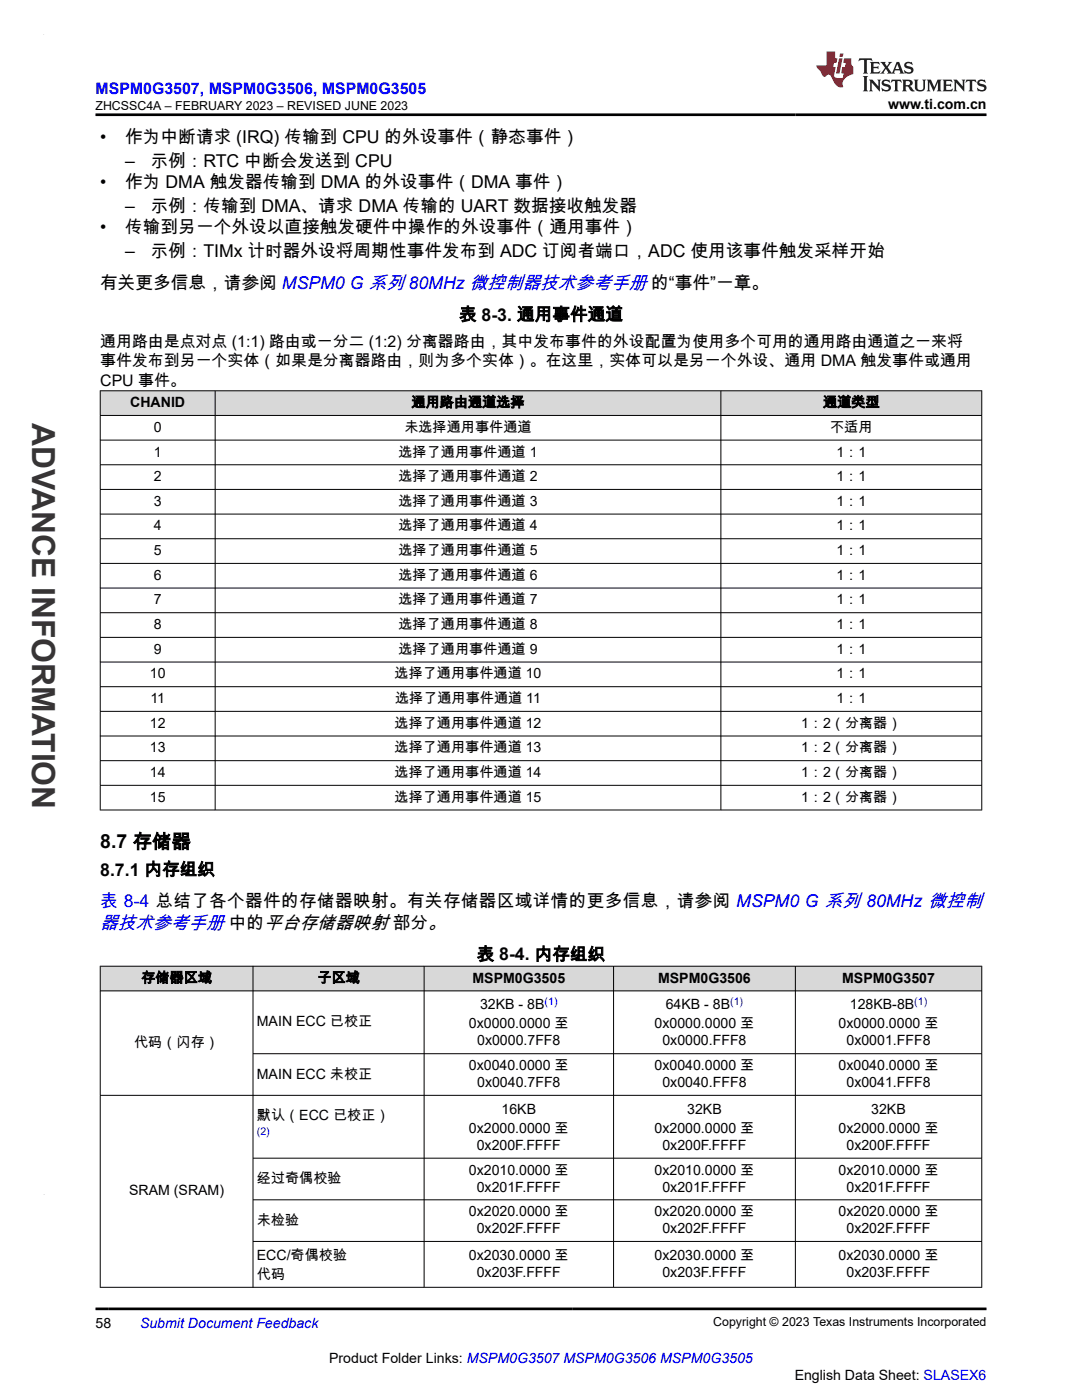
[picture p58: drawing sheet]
<svg xmlns="http://www.w3.org/2000/svg" width="216mm" height="279mm" viewBox="0 0 216 279" stroke-linecap="round" stroke-linejoin="round" font-family="sans-serif">
<defs><g id="words">
<text font-size="6.3" fill="#373435" x="6.4" y="84.5" transform="rotate(90 6.4 84.5)">ADVANCE INFORMATION</text>
<text font-size="3.9" x="20" y="169.3">8.7 存储器</text>
<text font-size="3.7" fill="#00f" x="20" y="185.3">器技术参考手册 中的平台存储器映射 部分。</text>
<g font-size="3.5">
<text x="20" y="28.5">•</text>
<text x="25" y="28.5">作为中断请求 (IRQ) 传输到 CPU 的外设事件（静态事件）</text>
<text x="25" y="33.3">–</text>
<text x="30" y="33.3">示例：RTC 中断会发送到 CPU</text>
<text x="20" y="37.5">•</text>
<text x="25" y="37.5">作为 DMA 触发器传输到 DMA 的外设事件（DMA 事件）</text>
<text x="20" y="46.5">•</text>
<text x="25" y="42.3">–</text>
<text x="25" y="46.5">传输到另一个外设以直接触发硬件中操作的外设事件（通用事件）</text>
<text x="30" y="42.3">示例：传输到 DMA、请求 DMA 传输的 UART 数据接收触发器</text>
<text x="25" y="51.3">–</text>
<text x="30" y="51.3">示例：TIMx 计时器外设将周期性事件发布到 ADC 订阅者端口，ADC 使用该事件触发采样开始</text>
<text x="20" y="57.6">有关更多信息，请参阅 MSPM0 G 系列 80MHz 微控制器技术参考手册 的“事件”一章。</text>
<text x="91.6" y="64">表 8-3. 通用事件通道</text>
<text x="20" y="174.7">8.7.1 内存组织</text>
<text x="95.1" y="191.7">表 8-4. 内存组织</text>
</g>
<text font-size="3.5" fill="#00f" x="20" y="181.1">表 8-4 总结了各个器件的存储器映射。有关存储器区域详情的更多信息，请参阅 MSPM0 G 系列 80MHz 微控制</text>
<text font-size="3.2" fill="#00f" x="19" y="18.7">MSPM0G3507, MSPM0G3506, MSPM0G3505</text>
<g font-size="3.2">
<text x="20" y="69.3">通用路由是点对点 (1:1) 路由或一分二 (1:2) 分离器路由，其中发布事件的外设配置为使用多个可用的通用路由通道之一来将</text>
<text x="20" y="73.1">事件发布到另一个实体（如果是分离器路由，则为多个实体）。在这里，实体可以是另一个外设、通用 DMA 触发事件或通用</text>
<text x="20" y="76.9">CPU 事件。</text>
</g>
<g font-size="2.8">
<text x="177.2" y="21.8">www.ti.com.cn</text>
<text x="26" y="81.3">CHANID</text>
<text x="82.1" y="81.3">通用路由通道选择</text>
<text x="164.2" y="81.3">通道类型</text>
<text x="30.7" y="86.2">0</text>
<text x="80.7" y="86.2">未选择通用事件通道</text>
<text x="165.6" y="86.2">不适用</text>
<text x="30.7" y="91.1">1</text>
<text x="79.5" y="91.1">选择了通用事件通道 1</text>
<text x="166.9" y="91.1">1：1</text>
<text x="30.7" y="96">2</text>
<text x="30.7" y="100.9">3</text>
<text x="79.5" y="96">选择了通用事件通道 2</text>
<text x="79.5" y="100.9">选择了通用事件通道 3</text>
<text x="166.9" y="96">1：1</text>
<text x="166.9" y="100.9">1：1</text>
<text x="30.7" y="105.9">4</text>
<text x="79.5" y="105.9">选择了通用事件通道 4</text>
<text x="166.9" y="105.9">1：1</text>
<text x="30.7" y="110.8">5</text>
<text x="79.5" y="110.8">选择了通用事件通道 5</text>
<text x="166.9" y="110.8">1：1</text>
<text x="30.7" y="115.7">6</text>
<text x="79.5" y="115.7">选择了通用事件通道 6</text>
<text x="166.9" y="115.7">1：1</text>
<text x="30.7" y="120.6">7</text>
<text x="30.7" y="125.6">8</text>
<text x="79.5" y="120.6">选择了通用事件通道 7</text>
<text x="79.5" y="125.6">选择了通用事件通道 8</text>
<text x="166.9" y="120.6">1：1</text>
<text x="166.9" y="125.6">1：1</text>
<text x="30.7" y="130.5">9</text>
<text x="79.5" y="130.5">选择了通用事件通道 9</text>
<text x="166.9" y="130.5">1：1</text>
<text x="29.9" y="135.4">10</text>
<text x="78.7" y="135.4">选择了通用事件通道 10</text>
<text x="166.9" y="135.4">1：1</text>
<text x="30" y="140.3">11</text>
<text x="78.8" y="140.3">选择了通用事件通道 11</text>
<text x="166.9" y="140.3">1：1</text>
<text x="29.9" y="145.2">12</text>
<text x="78.7" y="145.2">选择了通用事件通道 12</text>
<text x="159.8" y="145.2">1：2（分离器）</text>
<text x="29.9" y="150.2">13</text>
<text x="29.9" y="155.1">14</text>
<text x="78.7" y="150.2">选择了通用事件通道 13</text>
<text x="78.7" y="155.1">选择了通用事件通道 14</text>
<text x="159.8" y="150.2">1：2（分离器）</text>
<text x="159.8" y="155.1">1：2（分离器）</text>
<text x="29.9" y="160">15</text>
<text x="78.7" y="160">选择了通用事件通道 15</text>
<text x="159.8" y="160">1：2（分离器）</text>
<text x="28.2" y="196.1">存储器区域</text>
<text x="63.3" y="196.1">子区域</text>
<text x="94.3" y="196.1">MSPM0G3505</text>
<text x="131.3" y="196.1">MSPM0G3506</text>
<text x="168" y="196.1">MSPM0G3507</text>
<text x="95.8" y="201.4">32KB - 8B</text>
<text x="132.8" y="201.4">64KB - 8B</text>
<text x="169.6" y="201.4">128KB-8B</text>
<text x="26.8" y="209">代码（闪存）</text>
<text x="51.3" y="204.8">MAIN ECC 已校正</text>
<text x="93.6" y="205.3">0x0000.0000 至</text>
<text x="95.2" y="208.6">0x0000.7FF8</text>
<text x="130.6" y="205.3">0x0000.0000 至</text>
<text x="132.2" y="208.6">0x0000.FFF8</text>
<text x="167.3" y="205.3">0x0000.0000 至</text>
<text x="168.9" y="208.6">0x0001.FFF8</text>
<text x="51.3" y="215.3">MAIN ECC 未校正</text>
<text x="93.6" y="213.6">0x0040.0000 至</text>
<text x="130.6" y="213.6">0x0040.0000 至</text>
<text x="167.3" y="213.6">0x0040.0000 至</text>
<text x="95.2" y="217">0x0040.7FF8</text>
<text x="132.2" y="217">0x0040.FFF8</text>
<text x="168.9" y="217">0x0041.FFF8</text>
<text x="51.3" y="223.6">默认（ECC 已校正）</text>
<text x="93.6" y="226.1">0x2000.0000 至</text>
<text x="100.1" y="222.3">16KB</text>
<text x="130.6" y="226.1">0x2000.0000 至</text>
<text x="137.1" y="222.3">32KB</text>
<text x="167.3" y="226.1">0x2000.0000 至</text>
<text x="173.9" y="222.3">32KB</text>
<text x="95.1" y="229.5">0x200F.FFFF</text>
<text x="132.2" y="229.5">0x200F.FFFF</text>
<text x="168.9" y="229.5">0x200F.FFFF</text>
<text x="25.8" y="238.6">SRAM (SRAM)</text>
<text x="51.3" y="236.1">经过奇偶校验</text>
<text x="93.6" y="234.4">0x2010.0000 至</text>
<text x="95.1" y="237.8">0x201F.FFFF</text>
<text x="130.6" y="234.4">0x2010.0000 至</text>
<text x="132.2" y="237.8">0x201F.FFFF</text>
<text x="167.3" y="234.4">0x2010.0000 至</text>
<text x="168.9" y="237.8">0x201F.FFFF</text>
<text x="51.3" y="244.4">未检验</text>
<text x="93.6" y="242.7">0x2020.0000 至</text>
<text x="130.6" y="242.7">0x2020.0000 至</text>
<text x="167.3" y="242.7">0x2020.0000 至</text>
<text x="51.3" y="251.5">ECC/奇偶校验</text>
<text x="93.6" y="251.5">0x2030.0000 至</text>
<text x="95.1" y="246.1">0x202F.FFFF</text>
<text x="130.6" y="251.5">0x2030.0000 至</text>
<text x="132.2" y="246.1">0x202F.FFFF</text>
<text x="167.3" y="251.5">0x2030.0000 至</text>
<text x="168.9" y="246.1">0x202F.FFFF</text>
<text x="51.3" y="255.3">代码</text>
<text x="95.1" y="254.8">0x203F.FFFF</text>
<text x="132.2" y="254.8">0x203F.FFFF</text>
<text x="168.9" y="254.8">0x203F.FFFF</text>
<text x="19" y="265">58</text>
<text x="65.7" y="272">Product Folder Links: MSPM0G3507 MSPM0G3506 MSPM0G3505</text>
<text x="158.6" y="275.3">English Data Sheet: SLASEX6</text>
</g>
<text font-size="2.8" fill="#00f" x="27.9" y="265">Submit Document Feedback</text>
<g font-size="2.5">
<text x="19" y="21.9">ZHCSSC4A – FEBRUARY 2023 – REVISED JUNE 2023</text>
<text x="142.3" y="264.7">Copyright © 2023 Texas Instruments Incorporated</text>
</g>
<g font-size="2.1" fill="#00f">
<text x="108.7" y="200.5">(1)</text>
<text x="145.7" y="200.5">(1)</text>
<text x="182.4" y="200.5">(1)</text>
<text x="51.3" y="226.4">(2)</text>
</g>
</g></defs>
<g fill="#d8d8d8">
<path d="M20 78h175.9v4.9h-175.9z" fill-rule="evenodd"/>
<path d="M20.1 78.1h22.8v4.7h-22.8z" fill-rule="evenodd"/>
<path d="M43 78.1h100.8v4.7h-100.8z" fill-rule="evenodd"/>
<path d="M143.9 78.1h51.9v4.7h-51.9z" fill-rule="evenodd"/>
</g>
<g fill="none" stroke="#000" stroke-width=".2">
<path d="M19.9 78h176.1M20 77.9v83.8M42.9 77.9v83.8M143.8 77.9v83.8M195.9 77.9v83.8M19.9 82.9h176.1M19.9 87.8h176.1M19.9 92.8h176.1M19.9 97.7h176.1M19.9 102.6h176.1M19.9 107.5h176.1M19.9 112.4h176.1"/>
<path d="M19.9 117.4h176.1M19.9 122.3h176.1M19.9 127.2h176.1M19.9 132.1h176.1M19.9 137h176.1M19.9 142h176.1M19.9 146.9h176.1M19.9 151.8h176.1M19.9 156.7h176.1M19.9 161.7h176.1"/>
</g>
<g fill="#d8d8d8">
<path d="M20 192.8h175.9v4.9h-175.9z" fill-rule="evenodd"/>
<path d="M20.1 192.9h30.3v4.8h-30.3z" fill-rule="evenodd"/>
<path d="M50.5 192.9h34.1v4.8h-34.1z" fill-rule="evenodd"/>
<path d="M84.7 192.9h37.7v4.8h-37.7z" fill-rule="evenodd"/>
<path d="M122.5 192.9h36.1v4.8h-36.1z" fill-rule="evenodd"/>
<path d="M158.8 192.9h37v4.8h-37z" fill-rule="evenodd"/>
</g>
<g fill="none" stroke="#000" stroke-width=".2">
<path d="M19.9 192.8h176.1M19.9 197.7h176.1M20 192.8v64.2M50.5 192.8v64.2M84.6 192.8v64.2M122.4 192.8v64.2M158.7 192.8v64.2M195.9 192.8v64.2M19.9 218.6h176.1M50.5 210.3h145.5M50.5 231.1h145.5M50.5 239.4h145.5"/>
<path d="M50.5 247.8h145.5M196 256.9h-176.1"/>
</g>
<path d="M171.5 11.6l-.2 .6 .5-.2h.6v.1v2.2l-.2 .4h1l-.2-.4v-2.2v-.1h.5l.5 .2-.1-.6zM173.6 12.4l.2 .3v1.6l-.2 .4h1.9l.1-.6a1.08 1.08 0 0 1-1.3 .2v-.7h.6l.4 .2v-.7l-.4 .2h-.6v-.5l.2-.2a1 1 0 0 1 1 .3l-.1-.5zM175.7 12.4l.9 1.1-1 1.2h.9l-.2-.2 .5-.8 .4 .8-.2 .2h1.6l-.2-.2 .2-.5h.9l.1 .5-.1 .2h.9l-.2-.4-.8-1.9h-.5l-.9 2.1-.9-1.1 .9-1h-.8l.2 .2-.4 .6-.4-.6 .2-.2zM179 12.8l.4 1h-.7zM180.7 12.5a.65 .65 0 0 0-.2 .7 .65 .65 0 0 0 .6 .5l.6 .1 .1 .3a.79 .79 0 0 1-.7 .4 .79 .79 0 0 1-.7-.5l.1 .7 .2-.1a.93 .93 0 0 0 1.1 0 .93 .93 0 0 0 .4-.9 1.46 1.46 0 0 0-1.2-.6l-.1-.3a1.09 1.09 0 0 1 1.2 .2l-.2-.6-.1 .1-.5-.2zM172.2 15.2l.2 .4v2.2l-.2 .4h1l-.2-.4v-2.2l.2-.4zM173.4 15.9l.2 .4v1.5l-.2 .4h.8l-.3-.4 .1-1.3 1.6 1.8v-2l.2-.4h-.7l.1 .2 .1 1.1-1.2-1.3zM176.2 16a.65 .65 0 0 0-.2 .8 .65 .65 0 0 0 .6 .4l.6 .2 .1 .2a.79 .79 0 0 1-.7 .4 .79 .79 0 0 1-.7-.5l.1 .7 .2-.1a.93 .93 0 0 0 1.1 .1 .93 .93 0 0 0 .4-1 1.46 1.46 0 0 0-1.2-.5l-.1-.4a1.09 1.09 0 0 1 1.2 .2l-.1-.6-.2 .1-.5-.1zM177.9 15.9l-.1 .6a.63 .63 0 0 1 .8-.3v1.6l-.3 .4h1l-.2-.4v-1.6a.66 .66 0 0 1 .8 .3l-.1-.6zM180 15.9l.2 .4v1.5l-.2 .4h1l-.2-.2-.1-.7h.5l.1 .2a.79 .79 0 0 0 1.2 .6l-1-.9a.61 .61 0 0 0 .6-.6 .61 .61 0 0 0-.5-.7zM180.8 16.2h.1a.47 .47 0 0 1 .5 .1 .47 .47 0 0 1 .1 .5l-.1 .1-.7 .1zM182.3 15.9l.2 .2a2.27 2.27 0 0 0 .4 2 1.04 1.04 0 0 0 1.7-.7v-1.3l.2-.2h-.8l.2 .4v1.1a.6 .6 0 0 1-.6 .6 .6 .6 0 0 1-.6-.6v-1.1l.3-.4zM184.9 15.9l.2 .4v1.5l-.2 .4h.8l-.3-.4v-1.4l.9 1.9 .9-1.9v1.4l-.3 .4h1l-.2-.4v-1.5l.2-.4h-.8l-.7 1.5-.6-1.5zM188.1 15.9l.2 .4v1.5l-.2 .4h1.9l.1-.6a1.09 1.09 0 0 1-1.3 .2v-.7h.6l.4 .2v-.6l-.4 .2h-.6v-.6l.2-.1a1.01 1.01 0 0 1 1 .3l-.1-.6zM190.2 15.9l.3 .4v1.5l-.3 .4h.8l-.2-.4v-1.3l1.6 1.8v-2l.2-.4h-.7l.2 .2v1.1l-1.2-1.3zM192.8 15.9l-.1 .6a.63 .63 0 0 1 .8-.3v1.6l-.3 .4h1l-.2-.4v-1.6a.66 .66 0 0 1 .8 .3l-.1-.6zM195.2 16a.65 .65 0 0 0-.2 .8 .65 .65 0 0 0 .6 .4l.6 .2 .2 .2a.79 .79 0 0 1-.7 .4 .79 .79 0 0 1-.7-.5l.1 .7 .2-.1a.93 .93 0 0 0 1 .1 .93 .93 0 0 0 .5-1 1.46 1.46 0 0 0-1.3-.5v-.4a1.09 1.09 0 0 1 1.2 .2l-.2-.6-.2 .1-.5-.1z" fill="#231f20"/>
<path d="M164.9 10.3v2.7h-2l.1 .4 .8 1a.95 .95 0 0 0 1 .9 .59 .59 0 0 1 .5-.4 .59 .59 0 0 1 .5 .3l.4 .8a1.59 1.59 0 0 0 2.1 1.4 1.61 1.61 0 0 1 1-2.3l1-.3-.1-1.5a1.59 1.59 0 0 1-.3-1.7h-1.5l-.2 .9h.6l-.2 .9h-.5l-.2 .9v.3l.4 .1-.1 .9h-.7a.73 .73 0 0 1-1-.7l.3-1.5h-.5l.1-.9h.5l.2-.9h-.5v-1.3zM167.4 11.6l-.6 3.1h.7l.6-3.1zM167.6 10.7l-.1 .6h.7l.1-.6z" fill="#ed1c24"/>
<path d="M19 22.9h177.8M19 261.2h177.8" fill="none" stroke="#000" stroke-width=".53"/>
<path d="M8.7 6.9h.1" fill="none" stroke="#373435" stroke-width=".2"/>
<use href="#words"/>
</svg>
